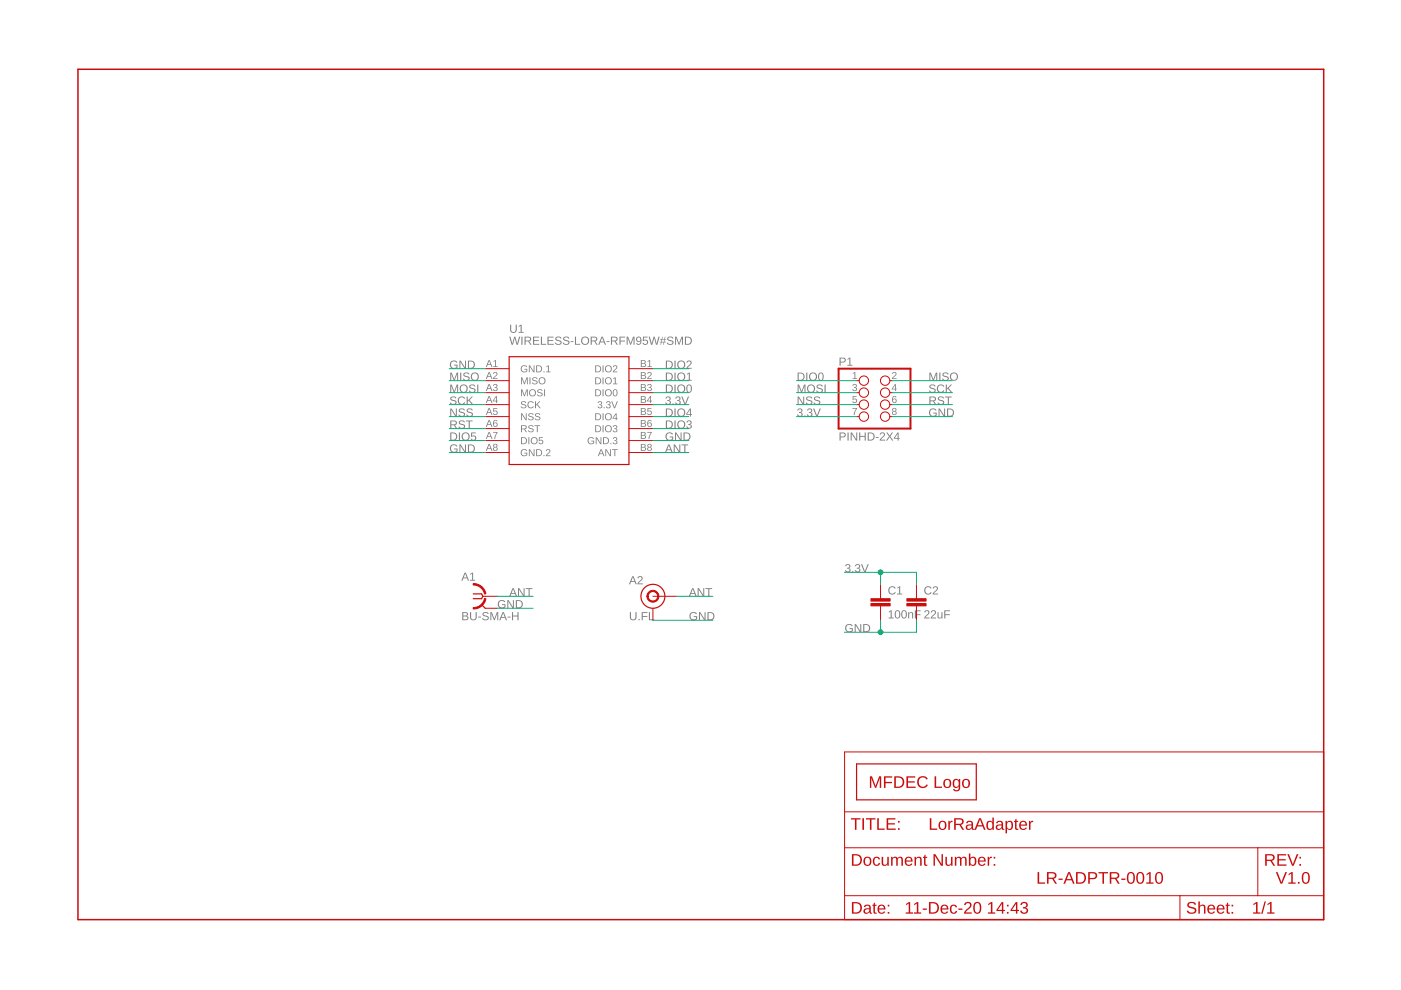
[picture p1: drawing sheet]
<svg xmlns="http://www.w3.org/2000/svg" width="297mm" height="210mm" viewBox="0 0 297 210" stroke-linecap="round" stroke-linejoin="round" font-family="sans-serif">
<g fill="#808080">
<path d="M180.8 79.1l.5-.2v1.3h.4v.2h-.9v-.2h.4v-1.1l-.4 .2z"/>
<path d="M189.3 79a.5 .5 0 0 1 .8 .2 .5 .5 0 0 1-.5 .7l-.3 .3h.8v.2h-1l.6-.8a.3 .3 0 0 0 .1-.5 .3 .3 0 0 0-.5 .2h-.2z"/>
<path d="M180.9 81.5a.43 .43 0 0 1 .7 0 .43 .43 0 0 1-.2 .6 .39 .39 0 0 1 .3 .5 .39 .39 0 0 1-.5 .3l-.4-.2-.1-.2h.2a.3 .3 0 0 0 .4 .3 .3 .3 0 0 0 .1-.5l-.3-.1v-.1a.29 .29 0 0 0 .4-.2 .29 .29 0 0 0-.2-.4 .29 .29 0 0 0-.4 .3h-.2z"/>
<path d="M180.8 84h.8v.1h-.6l-.1 .5a.5 .5 0 0 1 .8 .2 .5 .5 0 0 1-.4 .7 .5 .5 0 0 1-.6-.4l.5 .2a.34 .34 0 0 0 .3-.5 .34 .34 0 0 0-.6 0h-.2z"/>
<path d="M180.7 86.5h1l-.5 1.5h-.2l.1-.4 .4-.9h-.8z"/>
<path d="M108 71.4h.2l.4 1.5 .4-1.5h.2l.5 1.5 .4-1.5h.2l-.5 1.7h-.3l-.4-1.5-.3 1.5h-.3zM110.5 71.4h.3v1.7h-.3zM111.2 71.4h.8a.5 .5 0 0 1 .6 .4 .5 .5 0 0 1-.4 .6l.5 .7h-.3l-.4-.7h-.6v.7h-.2zM111.4 71.6v.6h.6a.32 .32 0 0 0 .4-.3 .32 .32 0 0 0-.4-.3zM113 71.4h1.3v.2h-1.1v.5h1v.2h-1v.6h1.2v.2h-1.4zM114.7 71.4h.2v1.5h.9v.2h-1.1zM116.1 71.4h1.3v.2h-1.1v.5h1v.2h-1v.6h1.1v.2h-1.3zM117.9 71.5a.8 .8 0 0 1 1.1 .2l-.2 .1a.4 .4 0 0 0-.5-.3 .4 .4 0 0 0-.3 .5l.2 .1a.57 .57 0 0 1 .8 .2 .57 .57 0 0 1-.2 .8h-.4a.63 .63 0 0 1-.8-.4l.3-.1a.46 .46 0 0 0 .5 .4 .46 .46 0 0 0 .4-.5l-.5-.2a.49 .49 0 0 1-.5-.2 .49 .49 0 0 1 .1-.6zM119.6 71.5a.8 .8 0 0 1 1.1 .2l-.2 .1a.4 .4 0 0 0-.5-.3 .4 .4 0 0 0-.3 .5l.2 .1a.57 .57 0 0 1 .7 .2 .57 .57 0 0 1-.2 .8h-.4a.63 .63 0 0 1-.7-.4l.2-.1a.46 .46 0 0 0 .6 .4 .46 .46 0 0 0 .3-.5l-.4-.2a.49 .49 0 0 1-.5-.2 .49 .49 0 0 1 .1-.6zM121 72.3h.6v.2h-.6zM121.9 71.4h.2v1.5h.9v.2h-1.1zM123.1 72.2a.9 .9 0 0 1 1.8 0 .9 .9 0 0 1-1.8 0zM123.6 71.7a.7 .7 0 0 0 .2 1.2 .7 .7 0 0 0 1-.6 .7 .7 0 0 0-.9-.7zM125.2 71.4h.8a.5 .5 0 0 1 .6 .4 .5 .5 0 0 1-.4 .6l.5 .7h-.3l-.4-.7h-.5v.7h-.3zM125.5 71.6v.6h.5a.32 .32 0 0 0 .4-.3 .32 .32 0 0 0-.4-.3zM127.5 71.4h.3l.7 1.7h-.2l-.2-.5h-.8l-.2 .5h-.3zM127.7 71.6l-.4 .8h.7zM128.6 72.3h.6v.2h-.6zM129.5 71.4h.8a.5 .5 0 0 1 .6 .4 .5 .5 0 0 1-.4 .6l.5 .7h-.3l-.4-.7h-.5v.7h-.3zM129.8 71.6v.6h.5a.32 .32 0 0 0 .4-.3 .32 .32 0 0 0-.4-.3zM131.3 71.4h1.3v.2h-1v.6h.9v.2h-.9v.7h-.3zM132.9 71.4h.3l.5 1.4 .5-1.4h.3v1.7h-.2v-1.5l-.5 1.5h-.2l-.5-1.5v1.5h-.2zM135 71.5a.63 .63 0 0 1 .8 0 .63 .63 0 0 1 .2 .7 .63 .63 0 0 1-.3 .8 .63 .63 0 0 1-.8-.2l.2-.1 .1 .2a.48 .48 0 0 0 .5-.1 .48 .48 0 0 0 .1-.5 .55 .55 0 0 1-.8 0 .55 .55 0 0 1 0-.8zM135 72a.4 .4 0 0 0 .8 0 .4 .4 0 0 0-.8 0zM136.3 71.4h1v.2h-.8v.5a.59 .59 0 0 1 .8 .3 .59 .59 0 0 1-.3 .8 .59 .59 0 0 1-.8-.5h.2a.38 .38 0 0 0 .6 .2 .38 .38 0 0 0 .1-.6 .38 .38 0 0 0-.6 0h-.2zM137.5 71.4h.3l.4 1.5 .4-1.5h.2l.4 1.5 .4-1.5h.3l-.5 1.7h-.3l-.4-1.5-.4 1.5h-.3zM140.4 71.4h.1l-.1 .5h.5l.1-.5h.1l-.1 .5h.2v.1h-.2l-.1 .5h.3v.1h-.4l-.1 .5h-.1l.1-.5h-.4l-.1 .5h-.2l.1-.5h-.2v-.1h.3l.1-.5h-.4v-.1h.4zM140.4 72l-.1 .5h.4l.1-.5zM141.6 71.5a.8 .8 0 0 1 1.2 .2l-.3 .1a.4 .4 0 0 0-.4-.3 .4 .4 0 0 0-.3 .5l.2 .1a.57 .57 0 0 1 .7 .2 .57 .57 0 0 1-.2 .8h-.4a.63 .63 0 0 1-.7-.4l.2-.1a.46 .46 0 0 0 .5 .4 .46 .46 0 0 0 .4-.5l-.4-.2a.49 .49 0 0 1-.6-.2 .49 .49 0 0 1 .1-.6zM143.1 71.4h.3l.6 1.4 .5-1.4h.3v1.7h-.2v-1.5l-.5 1.5h-.2l-.6-1.5v1.5h-.2zM145.2 71.4h.6a.86 .86 0 0 1 .9 .8 .86 .86 0 0 1-.8 .9h-.7zM145.4 71.6v1.3a.73 .73 0 0 0 1.1-.7 .73 .73 0 0 0-1.1-.6z"/>
<path d="M133.5 129.8h.3v1.1a.48 .48 0 0 0 .5 .4 .48 .48 0 0 0 .4-.5v-1h.3v1.1a.71 .71 0 0 1-.7 .6 .71 .71 0 0 1-.8-.6zM135.4 131.2h.2v.3h-.2zM136.1 129.8h1.2v.2h-1v.6h.9v.2h-.9v.7h-.2zM137.6 129.8h.2v1.5h.9v.2h-1.1z"/>
<path d="M98 129.8l1.2 .2v.3l-.3 .3a.47 .47 0 0 1 .4 .6 .47 .47 0 0 1-.6 .3h-.7zM98.2 130v.5l.8-.1-.1-.4zM98.2 130.7v.6h.7l.2-.2-.2-.4zM99.7 129.8h.2v1.1a.48 .48 0 0 0 .5 .4 .48 .48 0 0 0 .4-.5v-1h.3v1.1a.71 .71 0 0 1-.7 .6 .71 .71 0 0 1-.7-.6zM101.4 130.7h.6v.2h-.6zM102.5 129.9a.8 .8 0 0 1 1.1 .3h-.2a.4 .4 0 0 0-.5-.3 .4 .4 0 0 0-.3 .5l.2 .1a.57 .57 0 0 1 .7 .2 .57 .57 0 0 1-.2 .8h-.4a.63 .63 0 0 1-.7-.4l.2-.1a.46 .46 0 0 0 .6 .4 .46 .46 0 0 0 .3-.5l-.4-.2a.49 .49 0 0 1-.5-.2 .49 .49 0 0 1 .1-.6zM104 129.8h.3l.5 1.4 .5-1.4h.3v1.7h-.2v-1.5l-.5 1.5h-.2l-.5-1.5v1.5h-.2zM106.6 129.8h.2l.7 1.7h-.2l-.2-.5h-.8l-.2 .5h-.3zM106.7 130l-.3 .8h.6zM107.6 130.7h.6v.2h-.6zM108.5 129.8h.3v.7h.9v-.7h.2v1.7h-.2v-.8h-.9v.8h-.3z"/>
<path d="M178 91.7h.7a.53 .53 0 0 1 .6 .5 .53 .53 0 0 1-.6 .5h-.5v.7h-.2zM178.2 91.9v.7l.7-.1a.35 .35 0 0 0 0-.6zM179.7 91.7h.2v1.7h-.2zM180.4 91.7h.2l1 1.5-.1-1.5h.3v1.7h-.3l-.9-1.5v1.5h-.2zM182.2 91.7h.2v.7h.9v-.7h.3v1.7h-.3v-.8h-.9v.8h-.2zM184 91.7h.5a.86 .86 0 0 1 .9 .8 .86 .86 0 0 1-.8 .9h-.6zM184.2 91.9v1.3a.73 .73 0 0 0 1-.6 .73 .73 0 0 0-1-.7zM185.7 92.7h.6v.1h-.6zM186.7 91.8a.55 .55 0 0 1 .9 .1 .55 .55 0 0 1-.3 .8l-.5 .5h.9v.2h-1.2l.1-.3 .5-.5a.37 .37 0 0 0 .3-.5 .37 .37 0 0 0-.6-.1l-.3 .1zM187.9 91.7h.2l.5 .7 .5-.7h.2l-.5 .8 .6 .9h-.3l-.5-.7-.5 .7h-.3l.7-.9zM190.3 91.7h.2v1.2h.3v.1h-.3v.4h-.2v-.4h-.8zM190.3 91.9l-.6 1h.6z"/>
<path d="M188.4 129.7l.7-.3v1.5h.4v.2h-1.1v-.2h.4v-1.3l-.4 .3zM190 129.5a.64 .64 0 0 1 .7 0 .64 .64 0 0 1 .2 .8 .64 .64 0 0 1-.6 .8 .64 .64 0 0 1-.6-.8zM190.1 129.6a.97 .97 0 0 0 .2 1.4 .86 .86 0 0 0 0-1.4zM191.3 129.5a.64 .64 0 0 1 .8 0 .64 .64 0 0 1 .2 .8 .64 .64 0 0 1-.6 .8 .64 .64 0 0 1-.6-.8zM191.5 129.6a.97 .97 0 0 0 .2 1.4 .86 .86 0 0 0 0-1.4zM192.5 129.8h.2l.1 .2a.44 .44 0 0 1 .5-.2 .44 .44 0 0 1 .3 .4v.9h-.2v-.8a.32 .32 0 0 0-.4-.4 .32 .32 0 0 0-.2 .5v.7h-.3zM194 129.4h1.2v.2h-1v.6h1v.2h-1v.7h-.2z"/>
<path d="M196.1 129.5a.55 .55 0 0 1 .9 .1 .55 .55 0 0 1-.3 .8l-.5 .5h.9v.2h-1.2l.1-.3 .5-.4a.37 .37 0 0 0 .3-.6 .37 .37 0 0 0-.6-.1l-.2 .1zM197.5 129.5a.55 .55 0 0 1 .9 .1 .55 .55 0 0 1-.3 .8l-.5 .5h.9v.2h-1.2l.1-.3 .5-.4a.37 .37 0 0 0 .3-.6 .37 .37 0 0 0-.6-.1l-.3 .1zM198.8 129.8h.2v.8a.32 .32 0 0 0 .3 .4 .32 .32 0 0 0 .3-.4v-.8h.2v1.3h-.2v-.2a.44 .44 0 0 1-.5 .2 .44 .44 0 0 1-.3-.4zM200.2 129.4h1.2v.2h-1v.6h1v.2h-1v.7h-.2z"/>
<path d="M110.6 77.6l.8-.1 .4 .3h-.2a.58 .58 0 0 0-.8 .1 .58 .58 0 0 0 0 .8 .58 .58 0 0 0 .8-.1v-.2h-.4v-.2h.6v.5a.8 .8 0 0 1-1.2 .1 .8 .8 0 0 1 0-1.2zM112.1 77.5h.3l.8 1.2-.1-1.2h.2v1.4h-.2l-.8-1.2v1.2h-.2zM113.7 77.5h.5a.74 .74 0 0 1 .7 .7 .74 .74 0 0 1-.7 .7h-.5zM113.9 77.6v1.2a.62 .62 0 0 0 .8-.6 .62 .62 0 0 0-.8-.6zM115.2 78.7h.2v.2h-.2zM115.8 77.7l.6-.2v1.3h.3v.1h-.9v-.1h.4v-1.2l-.4 .3z"/>
<path d="M103.6 76.4h.2l.6 1.4h-.2l-.2-.4h-.6l-.2 .4h-.2zM103.7 76.5l-.3 .7h.6zM104.6 76.6l.5-.2v1.3h.4v.1h-.9v-.1h.4v-1.2l-.4 .3z"/>
<path d="M110.5 80h.2l.5 1.3 .4-1.3h.3v1.5h-.2v-1.3l-.4 1.3h-.2l-.5-1.3v1.3h-.1zM112.3 80h.2v1.5h-.2zM113 80.1l.6-.1 .4 .3-.2 .1a.34 .34 0 0 0-.5-.3 .34 .34 0 0 0-.2 .4 .71 .71 0 0 1 .9 .8l-.4 .2a.64 .64 0 0 1-.8-.4h.2a.39 .39 0 0 0 .4 .3 .39 .39 0 0 0 .3-.5l-.5-.1a.38 .38 0 0 1-.3-.3 .38 .38 0 0 1 .1-.4zM114.1 80.7a.8 .8 0 0 1 1.6 0 .8 .8 0 0 1-1.6 0zM114.3 80.7a.57 .57 0 0 0 1.1 0 .57 .57 0 0 0-1.1 0z"/>
<path d="M103.6 78.9h.2l.6 1.5h-.2l-.2-.5h-.6l-.2 .5h-.2zM103.7 79l-.3 .8h.6zM104.7 79a.5 .5 0 0 1 .8 .2 .5 .5 0 0 1-.5 .7l-.3 .3h.8v.2h-1l.6-.8a.3 .3 0 0 0 .1-.5 .3 .3 0 0 0-.5 .2h-.2z"/>
<path d="M110.5 82.5h.2l.5 1.3 .4-1.3h.3v1.5h-.2v-1.3l-.4 1.3h-.2l-.5-1.3v1.3h-.1zM112.1 83.3a.76 .76 0 0 1 1.5 0 .76 .76 0 0 1-1.5 0zM112.3 83.3a.57 .57 0 0 0 1.1 0 .57 .57 0 0 0-1.1 0zM114 82.6l.7-.1 .3 .4h-.2a.34 .34 0 0 0-.4-.3 .34 .34 0 0 0-.2 .5 .71 .71 0 0 1 .8 .7l-.4 .2a.64 .64 0 0 1-.8-.3l.2-.1a.39 .39 0 0 0 .5 .3 .39 .39 0 0 0 .3-.4l-.5-.2a.38 .38 0 0 1-.4-.3 .38 .38 0 0 1 .1-.4zM115.4 82.5h.2v1.5h-.2z"/>
<path d="M103.6 81.4h.2l.6 1.5h-.2l-.2-.4h-.6l-.2 .4h-.2zM103.7 81.6l-.3 .7h.6zM104.7 81.5a.43 .43 0 0 1 .7 0 .43 .43 0 0 1-.2 .6 .39 .39 0 0 1 .3 .5 .39 .39 0 0 1-.5 .3l-.4-.2-.1-.2h.2a.3 .3 0 0 0 .4 .3 .3 .3 0 0 0 .1-.5l-.3-.1v-.1a.29 .29 0 0 0 .4-.2 .29 .29 0 0 0-.2-.4 .29 .29 0 0 0-.4 .3h-.2z"/>
<path d="M110.6 85.2l.6-.1 .4 .3h-.2a.34 .34 0 0 0-.4-.2 .34 .34 0 0 0-.3 .4 .71 .71 0 0 1 .9 .7l-.4 .3a.64 .64 0 0 1-.8-.4h.2a.39 .39 0 0 0 .4 .3 .39 .39 0 0 0 .3-.5l-.5-.2a.38 .38 0 0 1-.3-.2 .38 .38 0 0 1 .1-.4zM112 85.3l.8-.2 .4 .3-.2 .1a.54 .54 0 0 0-.8-.1 .54 .54 0 0 0 0 .9 .54 .54 0 0 0 .8-.2l.2 .1a.75 .75 0 0 1-1.1 .2 .75 .75 0 0 1-.1-1.1zM113.4 85.1h.2v.7l.7-.7h.3l-.6 .6 .7 .9h-.3l-.6-.8-.2 .2v.6h-.2z"/>
<path d="M103.6 84h.2l.6 1.4h-.2l-.2-.4h-.6l-.2 .4h-.2zM103.7 84.1l-.3 .8h.6zM105.1 84h.2v1h.2v.1h-.2v.3h-.1v-.3h-.7zM105.2 84.2l-.6 .8h.6z"/>
<path d="M110.5 87.6h.2l.8 1.3v-1.3h.2v1.5h-.3l-.8-1.3v1.3h-.1zM112.1 87.7l.7-.1 .3 .3-.2 .1a.34 .34 0 0 0-.4-.3 .34 .34 0 0 0-.2 .4 .71 .71 0 0 1 .8 .8l-.4 .2a.64 .64 0 0 1-.8-.4h.2a.39 .39 0 0 0 .5 .3 .39 .39 0 0 0 .3-.5l-.5-.1a.38 .38 0 0 1-.4-.3 .38 .38 0 0 1 .1-.4zM113.6 87.7l.6-.1 .4 .3-.2 .1a.34 .34 0 0 0-.5-.3 .34 .34 0 0 0-.2 .4 .71 .71 0 0 1 .8 .8l-.3 .2a.64 .64 0 0 1-.8-.4h.2a.39 .39 0 0 0 .4 .3 .39 .39 0 0 0 .3-.5l-.5-.1a.38 .38 0 0 1-.4-.3 .38 .38 0 0 1 .2-.4z"/>
<path d="M103.6 86.5h.2l.6 1.5h-.2l-.2-.5h-.6l-.2 .5h-.2zM103.7 86.7l-.3 .7h.6zM104.6 86.5h.8v.2h-.6l-.1 .4a.5 .5 0 0 1 .8 .3 .5 .5 0 0 1-.4 .6 .5 .5 0 0 1-.6-.3l.5 .1a.34 .34 0 0 0 .3-.4 .34 .34 0 0 0-.6-.1h-.2z"/>
<path d="M110.5 90.2h.7a.43 .43 0 0 1 .5 .3 .43 .43 0 0 1-.4 .5l.4 .6h-.2l-.4-.6h-.4v.6h-.2zM110.7 90.3v.6h.4a.28 .28 0 0 0 .4-.3 .28 .28 0 0 0-.4-.3zM112.1 90.2h.7l.3 .3h-.2a.34 .34 0 0 0-.4-.2 .34 .34 0 0 0-.2 .4 .71 .71 0 0 1 .8 .7l-.4 .2a.64 .64 0 0 1-.8-.3l.2-.1a.39 .39 0 0 0 .5 .3 .39 .39 0 0 0 .3-.4l-.5-.2a.38 .38 0 0 1-.4-.2 .38 .38 0 0 1 .1-.5zM113.3 90.2h1.2v.1h-.5v1.3h-.2v-1.3h-.5z"/>
<path d="M103.6 89h.2l.6 1.5h-.2l-.2-.4h-.6l-.2 .4h-.2zM103.7 89.2l-.3 .7h.6zM104.8 89.1h.4l.3 .2-.6-.1-.2 .6a.47 .47 0 0 1 .7 0 .47 .47 0 0 1-.2 .7 .47 .47 0 0 1-.6-.3l-.1-.6zM104.7 90a.31 .31 0 0 0 .6 0 .31 .31 0 0 0-.6 0z"/>
<path d="M110.5 92.7h.5a.74 .74 0 0 1 .7 .7 .74 .74 0 0 1-.7 .8h-.5zM110.7 92.9v1.1a.62 .62 0 0 0 .8-.6 .62 .62 0 0 0-.8-.5zM112 92.7h.2v1.5h-.2zM112.5 93.4a.76 .76 0 0 1 1.5 0 .76 .76 0 0 1-1.5 0zM112.6 93.4a.6 .6 0 0 0 1.2 0 .6 .6 0 0 0-1.2 0zM114.3 92.7h.8v.2h-.7v.4a.5 .5 0 0 1 .7 .3 .5 .5 0 0 1-.3 .6 .5 .5 0 0 1-.6-.4l.5 .2a.34 .34 0 0 0 .3-.4 .34 .34 0 0 0-.6-.1h-.2z"/>
<path d="M103.6 91.6h.2l.6 1.5h-.2l-.2-.5h-.6l-.2 .5h-.2zM103.7 91.7l-.3 .8h.6zM104.5 91.6h1l-.5 1.5h-.2l.1-.4 .4-1h-.8z"/>
<path d="M110.6 95.4l.8-.2 .4 .4h-.2a.58 .58 0 0 0-.8 0 .58 .58 0 0 0 0 .9 .58 .58 0 0 0 .8-.1v-.3h-.4v-.1h.6v.5a.8 .8 0 0 1-1.2 .1 .8 .8 0 0 1 0-1.2zM112.1 95.2h.3l.8 1.3-.1-1.3h.2v1.5h-.2l-.8-1.2v1.2h-.2zM113.7 95.2h.5a.74 .74 0 0 1 .7 .7 .74 .74 0 0 1-.7 .8h-.5zM113.9 95.4v1.2a.62 .62 0 0 0 .8-.6 .62 .62 0 0 0-.8-.6zM115.2 96.5h.2v.2h-.2zM115.9 95.3a.5 .5 0 0 1 .8 .2 .5 .5 0 0 1-.5 .7l-.3 .4h.8v.1h-1l.6-.7a.3 .3 0 0 0 .2-.5 .3 .3 0 0 0-.6 .1h-.1z"/>
<path d="M103.6 94.1h.2l.6 1.5h-.2l-.2-.4h-.6l-.2 .4h-.2zM103.7 94.3l-.3 .7h.6zM104.7 94.2a.43 .43 0 0 1 .7 0 .43 .43 0 0 1-.2 .6 .42 .42 0 0 1 .1 .7 .42 .42 0 0 1-.6 0 .42 .42 0 0 1 .1-.7l-.2-.2zM104.7 94.5a.3 .3 0 0 0 .6 0 .3 .3 0 0 0-.6 0zM104.7 95.2a.31 .31 0 0 0 .6 0 .31 .31 0 0 0-.6 0z"/>
<path d="M127.3 95.2h.3l.6 1.5h-.2l-.2-.4h-.7l-.2 .4h-.2zM127.5 95.4l-.3 .7h.5zM128.3 95.2h.3l.8 1.3v-1.3h.1v1.5h-.2l-.8-1.2v1.2h-.2zM129.8 95.2h1.2v.2h-.5v1.3h-.2v-1.3h-.5z"/>
<path d="M135.9 94.1l1 .2v.3l-.3 .2 .4 .2-.1 .5-1 .1zM136.1 94.3v.5l.6-.2-.1-.3zM136.1 94.9v.5l.7-.1-.2-.4zM137.4 94.2a.43 .43 0 0 1 .6 0 .43 .43 0 0 1-.1 .6 .42 .42 0 0 1 .1 .7 .42 .42 0 0 1-.6 0 .42 .42 0 0 1 .1-.7l-.2-.2zM137.4 94.5a.3 .3 0 0 0 .6 0 .3 .3 0 0 0-.6 0zM137.4 95.2a.31 .31 0 0 0 .6 0 .31 .31 0 0 0-.6 0z"/>
<path d="M124.8 92.9l.7-.2 .4 .3-.1 .1a.58 .58 0 0 0-.9 0 .58 .58 0 0 0 .1 .8 .58 .58 0 0 0 .8 0v-.3h-.4v-.2h.6v.5a.8 .8 0 0 1-1.2 .1 .8 .8 0 0 1 0-1.1zM126.3 92.7h.2l.8 1.3v-1.3h.2v1.5h-.2l-.8-1.3v1.3h-.2zM127.9 92.7h.4a.74 .74 0 0 1 .8 .7 .74 .74 0 0 1-.7 .8h-.5zM128.1 92.9v1.1a.62 .62 0 0 0 .8-.6 .62 .62 0 0 0-.8-.5zM129.4 93.9h.2v.3h-.2zM130.1 92.8a.43 .43 0 0 1 .7 0 .43 .43 0 0 1-.2 .6 .39 .39 0 0 1 .3 .5 .39 .39 0 0 1-.5 .3l-.4-.2-.1-.2h.2a.3 .3 0 0 0 .4 .2 .3 .3 0 0 0 .1-.4l-.3-.1v-.2a.29 .29 0 0 0 .4-.1 .29 .29 0 0 0-.2-.4 .29 .29 0 0 0-.4 .3h-.2z"/>
<path d="M135.9 91.6l1 .1v.4l-.3 .2 .4 .2-.1 .4-1 .2zM136.1 91.7v.5l.6-.1-.1-.3zM136.1 92.4v.5l.7-.2-.2-.3zM137.2 91.6h1l-.5 1.5h-.2v-.4l.5-1h-.8z"/>
<path d="M126.2 90.2h.5a.74 .74 0 0 1 .8 .7 .74 .74 0 0 1-.8 .7h-.5zM126.4 90.3v1.2a.62 .62 0 0 0 .9-.6 .62 .62 0 0 0-.9-.6zM127.8 90.2h.2v1.4h-.2zM128.2 90.9a.76 .76 0 0 1 1.5 0 .76 .76 0 0 1-1.5 0zM128.4 90.9a.57 .57 0 0 0 1.1 0 .57 .57 0 0 0-1.1 0zM130.1 90.2a.43 .43 0 0 1 .7 0 .43 .43 0 0 1-.2 .7 .39 .39 0 0 1 .3 .5 .39 .39 0 0 1-.5 .3l-.4-.3-.1-.1 .2-.1a.3 .3 0 0 0 .4 .3 .3 .3 0 0 0 .1-.5h-.3v-.2a.29 .29 0 0 0 .4-.1 .29 .29 0 0 0-.2-.4 .29 .29 0 0 0-.4 .2h-.2z"/>
<path d="M135.9 89l1 .2v.3l-.3 .2 .4 .3-.1 .4-1 .1zM136.1 89.2v.5l.6-.2-.1-.2zM136.1 89.8v.6l.7-.2-.2-.3zM137.5 89.1h.4l.3 .2-.6-.1-.2 .6a.47 .47 0 0 1 .7 0 .47 .47 0 0 1-.2 .7 .47 .47 0 0 1-.6-.3l-.1-.6zM137.4 90a.31 .31 0 0 0 .6 0 .31 .31 0 0 0-.6 0z"/>
<path d="M126.2 87.6h.5a.74 .74 0 0 1 .8 .7 .74 .74 0 0 1-.8 .8h-.5zM126.4 87.8v1.1a.62 .62 0 0 0 .9-.5 .62 .62 0 0 0-.9-.6zM127.8 87.6h.2v1.5h-.2zM128.2 88.4a.76 .76 0 0 1 1.5 0 .76 .76 0 0 1-1.5 0zM128.4 88.4a.57 .57 0 0 0 1.1 0 .57 .57 0 0 0-1.1 0zM130.5 87.6h.2v1h.2v.2h-.2v.3h-.1v-.3h-.7zM130.6 87.8l-.6 .8h.6z"/>
<path d="M135.9 86.5l1 .2v.3l-.3 .2 .4 .2-.1 .5-1 .1zM136.1 86.7v.4l.6-.1-.1-.3zM136.1 87.3v.5l.7-.1-.2-.4zM137.3 86.5h.8v.2h-.6l-.1 .4a.5 .5 0 0 1 .8 .3 .5 .5 0 0 1-.4 .6 .5 .5 0 0 1-.6-.3l.5 .1a.34 .34 0 0 0 .3-.4 .34 .34 0 0 0-.6-.1h-.2z"/>
<path d="M126.9 85.2a.43 .43 0 0 1 .7-.1 .43 .43 0 0 1-.2 .7 .39 .39 0 0 1 .3 .5 .39 .39 0 0 1-.5 .3l-.5-.2v-.2h.2a.3 .3 0 0 0 .4 .2 .3 .3 0 0 0 .1-.4l-.4-.1v-.2a.29 .29 0 0 0 .5-.1 .29 .29 0 0 0-.2-.4 .29 .29 0 0 0-.4 .3l-.2-.1zM128 86.3h.2v.3h-.2zM128.7 85.2a.43 .43 0 0 1 .6-.1 .43 .43 0 0 1-.2 .7 .39 .39 0 0 1 .4 .5 .39 .39 0 0 1-.5 .3l-.5-.2v-.2h.2a.3 .3 0 0 0 .4 .2 .3 .3 0 0 0 .1-.4l-.4-.1v-.2a.29 .29 0 0 0 .4-.1 .29 .29 0 0 0-.2-.4 .29 .29 0 0 0-.3 .3l-.2-.1zM129.6 85.1h.2l.5 1.3 .5-1.3h.2l-.6 1.5h-.2z"/>
<path d="M135.9 84l1 .1v.3l-.3 .3 .4 .2-.1 .4-1 .1zM136.1 84.1v.5l.6-.1-.1-.3zM136.1 84.7v.6l.7-.2-.2-.3zM137.8 84h.2v1h.2v.1h-.2v.3h-.1v-.3h-.7zM137.9 84.2l-.6 .8h.6z"/>
<path d="M126.2 82.5h.5a.74 .74 0 0 1 .8 .8 .74 .74 0 0 1-.8 .7h-.5zM126.4 82.7v1.2a.62 .62 0 0 0 .9-.6 .62 .62 0 0 0-.9-.6zM127.8 82.5h.2v1.5h-.2zM128.2 83.3a.76 .76 0 0 1 1.5 0 .76 .76 0 0 1-1.5 0zM128.4 83.3a.57 .57 0 0 0 1.1 0 .57 .57 0 0 0-1.1 0zM130.1 82.6a.61 .61 0 0 1 .8 .1 .61 .61 0 0 1 0 .8 .53 .53 0 0 1-.6 .5 .53 .53 0 0 1-.4-.7zM130.3 82.7a.83 .83 0 0 0 .1 1.2 .73 .73 0 0 0 0-1.2z"/>
<path d="M135.9 81.4l1 .2v.3l-.3 .2 .4 .3-.1 .4-1 .1zM136.1 81.6v.5l.6-.2-.1-.3zM136.1 82.2v.5l.7-.1-.2-.4zM137.4 81.5a.43 .43 0 0 1 .7 0 .43 .43 0 0 1-.2 .6 .39 .39 0 0 1 .3 .5 .39 .39 0 0 1-.5 .3l-.5-.2v-.2h.2a.3 .3 0 0 0 .4 .3 .3 .3 0 0 0 .1-.5l-.4-.1v-.1a.29 .29 0 0 0 .5-.2 .29 .29 0 0 0-.2-.4 .29 .29 0 0 0-.4 .3h-.2z"/>
<path d="M126.2 80h.5a.74 .74 0 0 1 .8 .7 .74 .74 0 0 1-.8 .8h-.5zM126.4 80.2v1.1a.62 .62 0 0 0 .9-.6 .62 .62 0 0 0-.9-.5zM127.8 80h.2v1.5h-.2zM128.2 80.7a.76 .76 0 0 1 1.5 0 .76 .76 0 0 1-1.5 0zM128.4 80.7a.57 .57 0 0 0 1.1 0 .57 .57 0 0 0-1.1 0zM130 80.2l.5-.2v1.3h.4v.2h-.9v-.2h.4v-1.1l-.4 .2z"/>
<path d="M135.9 78.9l1 .1v.4l-.3 .2 .4 .2-.1 .5-1 .1zM136.1 79v.5l.6-.1-.1-.3zM136.1 79.7v.5l.7-.2-.2-.3zM137.4 79a.5 .5 0 0 1 .7 .2 .5 .5 0 0 1-.4 .7l-.3 .3h.8v.2h-1l.6-.8a.3 .3 0 0 0 .1-.5 .3 .3 0 0 0-.5 .2h-.2z"/>
<path d="M126.2 77.5h.5a.74 .74 0 0 1 .8 .7 .74 .74 0 0 1-.8 .7h-.5zM126.4 77.6v1.2a.62 .62 0 0 0 .9-.6 .62 .62 0 0 0-.9-.6zM127.8 77.5h.2v1.4h-.2zM128.2 78.2a.76 .76 0 0 1 1.5 0 .76 .76 0 0 1-1.5 0zM128.4 78.2a.57 .57 0 0 0 1.1 0 .57 .57 0 0 0-1.1 0zM130.1 77.6a.5 .5 0 0 1 .8 .2 .5 .5 0 0 1-.5 .7l-.3 .3h.8v.1h-1l.6-.7a.3 .3 0 0 0 .1-.5 .3 .3 0 0 0-.5 .1h-.2z"/>
<path d="M135.9 76.4l1 .1v.3l-.3 .2 .4 .3-.1 .4-1 .1zM136.1 76.5v.5l.6-.2-.1-.2zM136.1 77.1v.6l.7-.2-.2-.3zM137.3 76.6l.5-.2v1.3h.4v.1h-.9v-.1h.4v-1.2l-.4 .3z"/>
<path d="M108.1 68.8h.3v1.1a.48 .48 0 0 0 .5 .5 .48 .48 0 0 0 .4-.5v-1.1h.3v1.1a.71 .71 0 0 1-.7 .7 .71 .71 0 0 1-.8-.7zM110 69.1l.6-.3v1.6h.4v.2h-1.1v-.2h.5v-1.3l-.4 .2z"/>
<path d="M134.1 122.2h.2l.7 1.7h-.2l-.2-.5h-.8l-.2 .5h-.2zM134.2 122.3l-.3 .9h.6zM135.3 122.3a.55 .55 0 0 1 .9 .1 .55 .55 0 0 1-.3 .8l-.5 .5h.9v.2h-1.2l.1-.3 .5-.5a.37 .37 0 0 0 .3-.5 .37 .37 0 0 0-.6-.1l-.2 .1z"/>
<path d="M98.5 121.4h.3l.7 1.7h-.3l-.2-.5h-.8l-.2 .5h-.2zM98.6 121.6l-.3 .8h.7zM99.7 121.7l.6-.3v1.5h.4v.2h-1v-.2h.4v-1.3l-.4 .3z"/>
<path d="M189.7 81.4h.2v1h.2v.2h-.2v.3h-.1v-.3h-.7zM189.8 81.6l-.6 .8h.6z"/>
<path d="M189.4 84h.4l.3 .2-.6-.1-.2 .6a.47 .47 0 0 1 .7 .1 .47 .47 0 0 1-.2 .7 .47 .47 0 0 1-.6-.4l-.1-.6zM189.3 85a.31 .31 0 0 0 .6 0 .31 .31 0 0 0-.6 0z"/>
<path d="M189.3 86.6a.43 .43 0 0 1 .7-.1 .43 .43 0 0 1-.2 .7 .42 .42 0 0 1 .1 .6 .42 .42 0 0 1-.6 0 .42 .42 0 0 1 .1-.6l-.2-.2zM189.3 86.9a.3 .3 0 0 0 .6 0 .3 .3 0 0 0-.6 0zM189.3 87.6a.31 .31 0 0 0 .6 0 .31 .31 0 0 0-.6 0z"/>
<path d="M178 75.8h.7a.53 .53 0 0 1 .6 .5 .53 .53 0 0 1-.6 .6h-.5v.6h-.2zM178.2 76v.7h.7a.35 .35 0 0 0 0-.7zM179.7 76.1l.6-.3v1.6h.4v.1h-1.1v-.1h.5v-1.4l-.4 .3z"/>
<path d="M188.6 124.5a.86 .86 0 0 1 1.3 .2l-.2 .1a.63 .63 0 0 0-1-.1 .63 .63 0 0 0 .1 1 .63 .63 0 0 0 .9-.2l.2 .1a.88 .88 0 0 1-1.3 .3 .88 .88 0 0 1 0-1.4zM190.2 124.6l.7-.3v1.6h.4v.1h-1.1v-.1h.4v-1.4l-.4 .3z"/>
<path d="M196.2 124.5a.86 .86 0 0 1 1.3 .2l-.2 .1a.63 .63 0 0 0-.9-.1 .63 .63 0 0 0 0 1 .63 .63 0 0 0 .9-.2l.2 .1a.88 .88 0 0 1-1.3 .3 .88 .88 0 0 1 0-1.4zM197.9 124.4a.55 .55 0 0 1 .9 .1 .55 .55 0 0 1-.3 .8l-.5 .6h.9v.1h-1.1v-.2l.5-.5a.37 .37 0 0 0 .3-.5 .37 .37 0 0 0-.6-.2l-.2 .1z"/>
<path d="M141.2 76.5h.5a.86 .86 0 0 1 1 .8 .86 .86 0 0 1-.9 .9h-.6zM141.4 76.6v1.4a.73 .73 0 0 0 1-.7 .73 .73 0 0 0-1-.7zM143 76.5h.2v1.7h-.2zM143.5 77.3a.9 .9 0 0 1 1.8 0 .9 .9 0 0 1-1.8 0zM144 76.8a.7 .7 0 0 0 .2 1.1 .7 .7 0 0 0 1-.5 .7 .7 0 0 0-.9-.8zM145.7 76.6a.55 .55 0 0 1 .9 .1 .55 .55 0 0 1-.3 .8l-.5 .5h.9v.2h-1.2l.1-.3 .5-.5a.37 .37 0 0 0 .3-.5 .37 .37 0 0 0-.6-.1l-.3 .1z"/>
<path d="M141.2 79h.5a.86 .86 0 0 1 1 .8 .86 .86 0 0 1-.9 .9h-.6zM141.4 79.2v1.3a.73 .73 0 0 0 1-.6 .73 .73 0 0 0-1-.7zM143 79h.2v1.7h-.2zM143.5 79.9a.9 .9 0 0 1 1.8 0 .9 .9 0 0 1-1.8 0zM144 79.3a.7 .7 0 0 0 .2 1.2 .7 .7 0 0 0 1-.6 .7 .7 0 0 0-.9-.7zM145.6 79.3l.7-.3v1.5h.4v.2h-1.1v-.2h.4v-1.3l-.4 .3z"/>
<path d="M141.2 81.5h.5a.86 .86 0 0 1 1 .9 .86 .86 0 0 1-.9 .9h-.6zM141.4 81.7v1.4a.73 .73 0 0 0 1-.7 .73 .73 0 0 0-1-.7zM143 81.5h.2v1.8h-.2zM143.5 82.4a.9 .9 0 0 1 1.8 0 .9 .9 0 0 1-1.8 0zM144 81.9a.7 .7 0 0 0 .2 1.1 .7 .7 0 0 0 1-.6 .7 .7 0 0 0-.9-.7zM145.8 81.6a.64 .64 0 0 1 .7 .1 .64 .64 0 0 1 .2 .7 .64 .64 0 0 1-.6 .9 .64 .64 0 0 1-.6-.9zM145.9 81.7a.97 .97 0 0 0 .2 1.4 .86 .86 0 0 0 0-1.4z"/>
<path d="M169.1 79h.6a.86 .86 0 0 1 .9 .8 .86 .86 0 0 1-.8 .9h-.7zM169.3 79.2v1.3a.73 .73 0 0 0 1.1-.6 .73 .73 0 0 0-1.1-.7zM170.9 79h.3v1.7h-.3zM171.5 79.9a.89 .89 0 0 1 1.7 0 .89 .89 0 0 1-1.7 0zM171.9 79.3a.7 .7 0 0 0 .2 1.2 .7 .7 0 0 0 1-.6 .7 .7 0 0 0-.9-.7zM173.7 79.1a.64 .64 0 0 1 .8 0 .64 .64 0 0 1 .1 .8 .64 .64 0 0 1-.6 .8 .64 .64 0 0 1-.6-.8zM173.9 79.2a.97 .97 0 0 0 .1 1.4 .86 .86 0 0 0 0-1.4z"/>
<path d="M141.3 84.2a.5 .5 0 0 1 .8-.1 .5 .5 0 0 1-.3 .8 .51 .51 0 0 1 .3 .8 .51 .51 0 0 1-.9 0l-.1-.3 .2-.1a.35 .35 0 0 0 .5 .3 .35 .35 0 0 0 .1-.5l-.4-.1v-.2a.33 .33 0 0 0 .5-.1 .33 .33 0 0 0-.3-.5 .33 .33 0 0 0-.4 .3h-.2zM142.6 85.5h.2v.3h-.2zM143.4 84.2a.5 .5 0 0 1 .8-.1 .5 .5 0 0 1-.3 .8 .51 .51 0 0 1 .3 .8 .51 .51 0 0 1-.9 0l-.2-.3 .3-.1a.35 .35 0 0 0 .4 .3 .35 .35 0 0 0 .2-.5l-.4-.1v-.2a.33 .33 0 0 0 .4-.1 .33 .33 0 0 0-.2-.5 .33 .33 0 0 0-.4 .3h-.2zM144.5 84.1h.2l.6 1.5 .6-1.5h.2l-.7 1.7h-.2z"/>
<path d="M169.2 86.7a.5 .5 0 0 1 .8 0 .5 .5 0 0 1-.2 .8 .51 .51 0 0 1 .2 .8 .51 .51 0 0 1-.8-.1l-.2-.3h.2a.35 .35 0 0 0 .5 .3 .35 .35 0 0 0 .1-.6h-.4v-.2a.33 .33 0 0 0 .5-.2 .33 .33 0 0 0-.2-.4 .33 .33 0 0 0-.5 .3l-.2-.1zM170.5 88.1h.3v.2h-.3zM171.3 86.7a.5 .5 0 0 1 .8 0 .5 .5 0 0 1-.2 .8 .51 .51 0 0 1 .2 .8 .51 .51 0 0 1-.8-.1l-.2-.3h.2a.35 .35 0 0 0 .5 .3 .35 .35 0 0 0 .1-.6h-.4v-.2a.33 .33 0 0 0 .5-.2 .33 .33 0 0 0-.3-.4 .33 .33 0 0 0-.4 .3l-.2-.1zM172.4 86.6h.2l.6 1.5 .6-1.5h.2l-.7 1.7h-.2z"/>
<path d="M179.4 119.7a.5 .5 0 0 1 .8 0 .5 .5 0 0 1-.3 .8 .51 .51 0 0 1 .3 .8 .51 .51 0 0 1-.9 0l-.1-.4h.2a.35 .35 0 0 0 .5 .3 .35 .35 0 0 0 .1-.6h-.4v-.2a.33 .33 0 0 0 .5-.2 .33 .33 0 0 0-.3-.4 .33 .33 0 0 0-.4 .3l-.2-.1zM180.7 121.1h.2v.2h-.2zM181.4 119.7a.5 .5 0 0 1 .9 0 .5 .5 0 0 1-.3 .8 .51 .51 0 0 1 .3 .8 .51 .51 0 0 1-.9 0l-.2-.4h.3a.35 .35 0 0 0 .4 .3 .35 .35 0 0 0 .2-.6h-.4v-.2a.33 .33 0 0 0 .4-.2 .33 .33 0 0 0-.2-.4 .33 .33 0 0 0-.4 .3l-.2-.1zM182.5 119.6h.3l.6 1.5 .5-1.5h.3l-.7 1.7h-.3z"/>
<path d="M141.2 86.6h.5a.86 .86 0 0 1 1 .8 .86 .86 0 0 1-.9 .9h-.6zM141.4 86.8v1.3a.73 .73 0 0 0 1-.6 .73 .73 0 0 0-1-.7zM143 86.6h.2v1.7h-.2zM143.5 87.5a.9 .9 0 0 1 1.8 0 .9 .9 0 0 1-1.8 0zM144 87a.7 .7 0 0 0 .2 1.1 .7 .7 0 0 0 1-.6 .7 .7 0 0 0-.9-.7zM146.3 86.6h.2v1.2h.2v.1h-.2v.4h-.2v-.4h-.8zM146.3 86.9l-.6 .9h.6z"/>
<path d="M141.2 89.2h.5a.86 .86 0 0 1 1 .8 .86 .86 0 0 1-.9 .9h-.6zM141.4 89.3v1.4a.73 .73 0 0 0 1-.7 .73 .73 0 0 0-1-.7zM143 89.2h.2v1.7h-.2zM143.5 90a.9 .9 0 0 1 1.8 0 .9 .9 0 0 1-1.8 0zM144 89.5a.7 .7 0 0 0 .2 1.1 .7 .7 0 0 0 1-.5 .7 .7 0 0 0-.9-.8zM145.7 89.2a.5 .5 0 0 1 .8 0 .5 .5 0 0 1-.2 .8 .51 .51 0 0 1 .2 .8 .51 .51 0 0 1-.8 0l-.2-.4h.2a.35 .35 0 0 0 .5 .3 .35 .35 0 0 0 .2-.5l-.5-.1v-.2a.33 .33 0 0 0 .5-.2 .33 .33 0 0 0-.2-.4 .33 .33 0 0 0-.4 .3h-.3z"/>
<path d="M141.7 94.2h.2l.7 1.8h-.2l-.2-.5h-.8l-.2 .5h-.2zM141.8 94.4l-.3 .9h.6zM142.8 94.2h.3l.9 1.5v-1.5h.2v1.8h-.2l-1-1.5v1.5h-.2zM144.5 94.2h1.4v.2h-.6v1.6h-.2v-1.6h-.6z"/>
<path d="M146.8 124.7h.2l.7 1.7h-.2l-.2-.5h-.8l-.2 .5h-.2zM146.9 124.9l-.3 .8h.6zM147.9 124.7h.3l.9 1.5v-1.5h.2v1.7h-.3l-.9-1.4v1.4h-.2zM149.6 124.7h1.4v.2h-.6v1.5h-.2v-1.5h-.6z"/>
<path d="M108.7 124.7h.2l.7 1.7h-.2l-.2-.5h-.8l-.2 .5h-.2zM108.8 124.9l-.3 .8h.6zM109.8 124.7h.3l.9 1.5v-1.5h.2v1.7h-.3l-.9-1.4v1.4h-.2zM111.5 124.7h1.4v.2h-.6v1.5h-.2v-1.5h-.6z"/>
<path d="M95.6 76.7a.9 .9 0 0 1 1.4 .1l-.2 .1a.68 .68 0 0 0-1 0 .68 .68 0 0 0-.1 .9 .68 .68 0 0 0 1 .1l.1-.4h-.5v-.2h.7v.6a.94 .94 0 0 1-1.3 .1 .94 .94 0 0 1-.1-1.3zM97.4 76.5h.3l.9 1.4v-1.4h.2v1.7h-.3l-.9-1.5v1.5h-.2zM99.2 76.5h.6a.86 .86 0 0 1 .9 .8 .86 .86 0 0 1-.8 .9h-.7zM99.4 76.6v1.4a.73 .73 0 0 0 1.1-.7 .73 .73 0 0 0-1.1-.7z"/>
<path d="M95.6 94.4a.9 .9 0 0 1 1.4 .2l-.2 .1a.68 .68 0 0 0-1-.1 .68 .68 0 0 0-.1 1 .68 .68 0 0 0 1 .1l.1-.4h-.5v-.2h.7v.6a.94 .94 0 0 1-1.3 .1 .94 .94 0 0 1-.1-1.4zM97.4 94.2h.3l.9 1.5v-1.5h.2v1.8h-.3l-.9-1.5v1.5h-.2zM99.2 94.2h.6a.86 .86 0 0 1 .9 .9 .86 .86 0 0 1-.8 .9h-.7zM99.4 94.4v1.4a.73 .73 0 0 0 1.1-.7 .73 .73 0 0 0-1.1-.7z"/>
<path d="M141.3 91.9a.9 .9 0 0 1 1.4 .2h-.2a.68 .68 0 0 0-1 0 .68 .68 0 0 0 0 1 .68 .68 0 0 0 .9 0l.1-.4h-.5v-.1h.7v.5a.94 .94 0 0 1-1.3 .1 .94 .94 0 0 1-.1-1.3zM143.1 91.7h.3l.9 1.5v-1.5h.2v1.7h-.3l-.9-1.5v1.5h-.2zM144.9 91.7h.6a.86 .86 0 0 1 .9 .8 .86 .86 0 0 1-.8 .9h-.7zM145.2 91.9v1.3a.73 .73 0 0 0 1-.6 .73 .73 0 0 0-1-.7z"/>
<path d="M197.2 86.8a.9 .9 0 0 1 1.4 .2l-.3 .1a.68 .68 0 0 0-.9-.1 .68 .68 0 0 0-.1 1 .68 .68 0 0 0 1 .1l.1-.4h-.5v-.2h.7v.6a.94 .94 0 0 1-1.3 .1 .94 .94 0 0 1-.1-1.4zM199 86.6h.3l.9 1.5v-1.5h.2v1.7h-.3l-.9-1.4v1.4h-.2zM200.8 86.6h.6a.86 .86 0 0 1 .9 .8 .86 .86 0 0 1-.9 .9h-.6zM201 86.8v1.3a.73 .73 0 0 0 1-.6 .73 .73 0 0 0-1-.7z"/>
<path d="M105.8 127.4a.9 .9 0 0 1 1.3 .2l-.2 .1a.68 .68 0 0 0-.9 0 .68 .68 0 0 0-.1 .9 .68 .68 0 0 0 1 .1l.1-.4h-.6v-.2h.8v.6a.94 .94 0 0 1-1.4 .1 .94 .94 0 0 1 0-1.4zM107.6 127.2h.2l1 1.5-.1-1.5h.3v1.8h-.3l-.9-1.5v1.5h-.2zM109.4 127.2h.5a.86 .86 0 0 1 .9 .9 .86 .86 0 0 1-.8 .9h-.6zM109.6 127.4v1.4a.73 .73 0 0 0 1-.7 .73 .73 0 0 0-1-.7z"/>
<path d="M146.4 130a.9 .9 0 0 1 1.4 .2h-.3a.68 .68 0 0 0-.9 0 .68 .68 0 0 0-.1 .9 .68 .68 0 0 0 1 .1l.1-.4h-.5v-.2h.7v.6a.94 .94 0 0 1-1.3 .1 .94 .94 0 0 1-.1-1.3zM148.2 129.8h.3l.9 1.5v-1.5h.2v1.7h-.3l-.9-1.5v1.5h-.2zM150 129.8h.6a.86 .86 0 0 1 .9 .8 .86 .86 0 0 1-.9 .9h-.6zM150.2 130v1.3a.73 .73 0 0 0 1-.7 .73 .73 0 0 0-1-.6z"/>
<path d="M179.4 132.5a.9 .9 0 0 1 1.4 .2l-.2 .1a.68 .68 0 0 0-1-.1 .68 .68 0 0 0 0 1 .68 .68 0 0 0 .9 .1l.1-.4h-.5v-.2h.7v.6a.94 .94 0 0 1-1.3 .1 .94 .94 0 0 1-.1-1.4zM181.2 132.3h.3l.9 1.5v-1.5h.2v1.7h-.3l-.9-1.4v1.4h-.2zM183 132.3h.6a.86 .86 0 0 1 .9 .8 .86 .86 0 0 1-.8 .9h-.7zM183.2 132.5v1.4a.73 .73 0 0 0 1.1-.7 .73 .73 0 0 0-1.1-.7z"/>
<path d="M95.5 79h.3l.5 1.5 .5-1.5h.3v1.7h-.2v-1.5l-.5 1.5h-.2l-.5-1.5v1.5h-.2zM97.6 79h.2v1.7h-.2zM98.4 79.1a.8 .8 0 0 1 1.1 .3h-.2a.4 .4 0 0 0-.5-.3 .4 .4 0 0 0-.3 .5l.2 .1a.57 .57 0 0 1 .8 .2 .57 .57 0 0 1-.2 .8h-.4a.63 .63 0 0 1-.8-.4h.3a.46 .46 0 0 0 .5 .3 .46 .46 0 0 0 .4-.5l-.5-.2a.49 .49 0 0 1-.5-.2 .49 .49 0 0 1 .1-.6zM99.7 79.9a.9 .9 0 0 1 1.8 0 .9 .9 0 0 1-1.8 0zM100.2 79.3a.7 .7 0 0 0 .2 1.2 .7 .7 0 0 0 1-.6 .7 .7 0 0 0-.9-.7z"/>
<path d="M197 79h.4l.5 1.5 .5-1.5h.3v1.7h-.2v-1.5l-.5 1.5h-.2l-.6-1.5 .1 1.5h-.3zM199.2 79h.2v1.7h-.2zM200 79.1a.8 .8 0 0 1 1.1 .3h-.2a.4 .4 0 0 0-.5-.3 .4 .4 0 0 0-.3 .5l.2 .1a.57 .57 0 0 1 .7 .2 .57 .57 0 0 1-.2 .8h-.3a.63 .63 0 0 1-.8-.4h.3a.46 .46 0 0 0 .5 .3 .46 .46 0 0 0 .4-.5l-.5-.2a.49 .49 0 0 1-.5-.2 .49 .49 0 0 1 .1-.6zM201.3 79.9a.9 .9 0 0 1 1.8 0 .9 .9 0 0 1-1.8 0zM201.8 79.3a.7 .7 0 0 0 .2 1.2 .7 .7 0 0 0 1-.6 .7 .7 0 0 0-.9-.7z"/>
<path d="M95.5 81.5h.3l.5 1.5 .5-1.5h.3v1.8h-.2v-1.6l-.5 1.6h-.2l-.5-1.6v1.6h-.2zM97.4 82.4a.9 .9 0 0 1 1.8 0 .9 .9 0 0 1-1.8 0zM97.9 81.9a.7 .7 0 0 0 .1 1.1 .7 .7 0 0 0 1-.6 .7 .7 0 0 0-.9-.7zM99.6 81.6a.8 .8 0 0 1 1.2 .3h-.2a.4 .4 0 0 0-.5-.3 .4 .4 0 0 0-.3 .5l.2 .1a.57 .57 0 0 1 .7 .3 .57 .57 0 0 1-.2 .7l-.4 .1a.63 .63 0 0 1-.7-.5h.2a.46 .46 0 0 0 .6 .4 .46 .46 0 0 0 .3-.6l-.4-.1a.49 .49 0 0 1-.6-.3 .49 .49 0 0 1 .1-.6zM101.2 81.5h.2v1.8h-.2z"/>
<path d="M169.1 81.5h.3l.5 1.5 .6-1.5h.3v1.8h-.2v-1.6l-.6 1.6h-.1l-.6-1.6v1.6h-.2zM171 82.4a.9 .9 0 0 1 1.8 0 .9 .9 0 0 1-1.8 0zM171.5 81.9a.7 .7 0 0 0 .2 1.1 .7 .7 0 0 0 1-.6 .7 .7 0 0 0-.9-.7zM173.3 81.6a.8 .8 0 0 1 1.1 .3h-.2a.4 .4 0 0 0-.5-.3 .4 .4 0 0 0-.3 .5l.2 .1a.57 .57 0 0 1 .7 .3 .57 .57 0 0 1-.1 .7l-.4 .1a.63 .63 0 0 1-.8-.5h.3a.46 .46 0 0 0 .5 .4 .46 .46 0 0 0 .4-.6l-.5-.1a.49 .49 0 0 1-.5-.3 .49 .49 0 0 1 .1-.6zM174.8 81.5h.3v1.8h-.3z"/>
<path d="M95.6 84.2a.8 .8 0 0 1 1.2 .2l-.3 .1a.4 .4 0 0 0-.4-.3 .4 .4 0 0 0-.3 .5l.2 .1a.57 .57 0 0 1 .7 .2 .57 .57 0 0 1-.2 .8h-.4a.63 .63 0 0 1-.7-.4l.2-.1a.46 .46 0 0 0 .5 .4 .46 .46 0 0 0 .4-.6l-.4-.1a.49 .49 0 0 1-.6-.3 .49 .49 0 0 1 .1-.5zM97.3 84.3a.86 .86 0 0 1 1.3 .2h-.2a.63 .63 0 0 0-.9 0 .63 .63 0 0 0 0 .9 .63 .63 0 0 0 .9-.1l.2 .1a.88 .88 0 0 1-1.3 .2 .88 .88 0 0 1 0-1.3zM98.9 84.1h.3v.8l.8-.8h.3l-.8 .7 .9 1h-.3l-.7-.8-.2 .1v.7h-.3z"/>
<path d="M197.2 81.6a.8 .8 0 0 1 1.2 .3h-.3a.4 .4 0 0 0-.5-.3 .4 .4 0 0 0-.2 .5l.1 .1a.57 .57 0 0 1 .8 .3 .57 .57 0 0 1-.2 .7l-.4 .1a.63 .63 0 0 1-.7-.5h.2a.46 .46 0 0 0 .5 .4 .46 .46 0 0 0 .4-.6l-.5-.1a.49 .49 0 0 1-.5-.3 .49 .49 0 0 1 .1-.6zM198.9 81.7a.86 .86 0 0 1 1.3 .2l-.2 .1a.63 .63 0 0 0-1 0 .63 .63 0 0 0 .1 .9 .63 .63 0 0 0 .9-.2l.2 .1a.88 .88 0 0 1-1.3 .3 .88 .88 0 0 1 0-1.4zM200.5 81.5h.2v.9l.9-.9h.2l-.7 .8 .8 1h-.2l-.7-.9-.3 .2v.7h-.2z"/>
<path d="M95.5 86.6h.2l1 1.5-.1-1.5h.3v1.7h-.3l-.9-1.4v1.4h-.2zM97.4 86.7a.8 .8 0 0 1 1.2 .3h-.3a.4 .4 0 0 0-.4-.3 .4 .4 0 0 0-.3 .5l.2 .1a.57 .57 0 0 1 .7 .3 .57 .57 0 0 1-.2 .7l-.4 .1a.63 .63 0 0 1-.7-.5h.2a.46 .46 0 0 0 .5 .3 .46 .46 0 0 0 .4-.5l-.4-.2a.49 .49 0 0 1-.6-.2 .49 .49 0 0 1 .1-.6zM99.1 86.7a.8 .8 0 0 1 1.1 .3h-.2a.4 .4 0 0 0-.5-.3 .4 .4 0 0 0-.3 .5l.2 .1a.57 .57 0 0 1 .7 .3 .57 .57 0 0 1-.1 .7l-.4 .1a.63 .63 0 0 1-.8-.5h.3a.46 .46 0 0 0 .5 .3 .46 .46 0 0 0 .4-.5l-.5-.2a.49 .49 0 0 1-.5-.2 .49 .49 0 0 1 .1-.6z"/>
<path d="M169.1 84.1h.3l.9 1.4v-1.4h.2v1.7h-.3l-.9-1.5v1.5h-.2zM171.1 84.2a.8 .8 0 0 1 1.1 .2l-.2 .1a.4 .4 0 0 0-.5-.3 .4 .4 0 0 0-.3 .5l.2 .1a.57 .57 0 0 1 .7 .2 .57 .57 0 0 1-.2 .8h-.4a.63 .63 0 0 1-.7-.4l.2-.1a.46 .46 0 0 0 .6 .4 .46 .46 0 0 0 .3-.6l-.4-.1a.49 .49 0 0 1-.5-.3 .49 .49 0 0 1 .1-.5zM172.7 84.2a.8 .8 0 0 1 1.2 .2l-.2 .1a.4 .4 0 0 0-.5-.3 .4 .4 0 0 0-.3 .5l.2 .1a.57 .57 0 0 1 .7 .2 .57 .57 0 0 1-.2 .8h-.4a.63 .63 0 0 1-.7-.4l.2-.1a.46 .46 0 0 0 .6 .4 .46 .46 0 0 0 .3-.6l-.4-.1a.49 .49 0 0 1-.6-.3 .49 .49 0 0 1 .1-.5z"/>
<path d="M95.5 89.2h.8a.5 .5 0 0 1 .6 .3 .5 .5 0 0 1-.4 .6l.4 .8h-.2l-.5-.7h-.5v.7h-.2zM95.7 89.3v.7h.6a.32 .32 0 0 0 .3-.3 .32 .32 0 0 0-.4-.4zM97.4 89.2a.8 .8 0 0 1 1.2 .3l-.3 .1a.4 .4 0 0 0-.4-.3 .4 .4 0 0 0-.3 .5h.2a.57 .57 0 0 1 .7 .3 .57 .57 0 0 1-.2 .7l-.4 .1a.63 .63 0 0 1-.7-.4l.2-.1a.46 .46 0 0 0 .5 .4 .46 .46 0 0 0 .4-.6l-.4-.1a.49 .49 0 0 1-.6-.3 .49 .49 0 0 1 .1-.6zM98.8 89.2h1.4v.1h-.6v1.6h-.2v-1.6h-.6z"/>
<path d="M197 84.1h.9a.5 .5 0 0 1 .6 .4 .5 .5 0 0 1-.5 .6l.5 .7h-.2l-.5-.7h-.5v.7h-.3zM197.3 84.3v.6h.5a.32 .32 0 0 0 .4-.3 .32 .32 0 0 0-.4-.3zM199 84.2a.8 .8 0 0 1 1.2 .2l-.3 .1a.4 .4 0 0 0-.5-.3 .4 .4 0 0 0-.2 .5l.1 .1a.57 .57 0 0 1 .8 .2 .57 .57 0 0 1-.2 .8h-.4a.63 .63 0 0 1-.7-.4l.2-.1a.46 .46 0 0 0 .5 .4 .46 .46 0 0 0 .4-.6l-.5-.1a.49 .49 0 0 1-.5-.3 .49 .49 0 0 1 .1-.5zM200.4 84.1h1.4v.2h-.6v1.5h-.2v-1.5h-.6z"/>
<path d="M95.5 91.7h.5a.86 .86 0 0 1 .9 .8 .86 .86 0 0 1-.8 .9h-.6zM95.7 91.9v1.3a.73 .73 0 0 0 1-.6 .73 .73 0 0 0-1-.7zM97.3 91.7h.2v1.7h-.2zM97.8 92.6a.9 .9 0 0 1 1.8 0 .9 .9 0 0 1-1.8 0zM98.3 92a.7 .7 0 0 0 .2 1.2 .7 .7 0 0 0 .9-.6 .7 .7 0 0 0-.9-.7zM99.9 91.7h1v.2h-.8v.5a.59 .59 0 0 1 .8 .3 .59 .59 0 0 1-.3 .8 .59 .59 0 0 1-.8-.5h.2a.38 .38 0 0 0 .6 .2 .38 .38 0 0 0 0-.6 .38 .38 0 0 0-.5 0h-.3z"/>
</g>
<g fill="#c90d0c">
<path d="M270.5 184.9h.4l.8 2.2 .8-2.2h.4l-1 2.5h-.4zM273.2 185.3l.6-.4h.3v2.2h.6v.3h-1.6v-.3h.7v-1.9l-.6 .4zM275.2 187h.3v.4h-.3zM276.4 185a.92 .92 0 0 1 1 .1 .92 .92 0 0 1 .3 1 .9 .9 0 0 1-.3 1.1 .9 .9 0 0 1-1.2-.1l-.2-.6v-.7zM276.5 185.2a1.67 1.67 0 0 0 .2 1.9h.1a1.13 1.13 0 0 0 .5-1.5l-.3-.4z"/>
<path d="M220 184.9h.3v2.2h1.3v.3h-1.6zM222 184.9h1.1a.71 .71 0 0 1 .9 .6 .71 .71 0 0 1-.6 .8l.7 1.1h-.4l-.6-1.1h-.8v1.1h-.3zM222.3 185.2v.9h.8a.46 .46 0 0 0 .6-.5 .46 .46 0 0 0-.6-.4zM224.4 186.3h.9v.3h-.9zM226.5 184.9h.3l1 2.5h-.3l-.3-.8h-1.1l-.3 .8h-.3zM226.7 185.2l-.5 1.2h.9zM228.1 184.9h.9a1.23 1.23 0 0 1 1.3 1.2 1.23 1.23 0 0 1-1.2 1.3h-1zM228.5 185.2v1.9h.5a1.02 1.02 0 0 0 .9-1.3 1.02 1.02 0 0 0-1.4-.6zM230.7 184.9a2.15 2.15 0 0 1 1.7 .2 .76 .76 0 0 1 .2 .9 .76 .76 0 0 1-.8 .4h-.7v1h-.4zM231.1 185.2v.9h.9a.5 .5 0 0 0 0-.9zM232.9 184.9h2v.3h-.8v2.2h-.4v-2.2h-.8zM235.3 184.9h1.2a.71 .71 0 0 1 .8 .6 .71 .71 0 0 1-.6 .8l.7 1.1h-.4l-.6-1.1h-.8v1.1h-.3zM235.6 185.2v.9h.8a.46 .46 0 0 0 .6-.5 .46 .46 0 0 0-.6-.4zM237.7 186.3h.9v.3h-.9zM239.3 185a.92 .92 0 0 1 1.1 .1 .92 .92 0 0 1 .2 1 .9 .9 0 0 1-.3 1.1 .9 .9 0 0 1-1.2-.1l-.2-.6v-.7zM239.5 185.2a1.67 1.67 0 0 0 .1 1.9h.2a1.13 1.13 0 0 0 .4-1.5l-.3-.4zM241.3 185a.92 .92 0 0 1 1 .1 .92 .92 0 0 1 .3 1 .9 .9 0 0 1-.3 1.1 .9 .9 0 0 1-1.2-.1l-.2-.6v-.7zM241.4 185.2a1.67 1.67 0 0 0 .2 1.9h.2a1.13 1.13 0 0 0 .4-1.5l-.3-.4zM243.1 185.3l.6-.4h.3v2.2h.6v.3h-1.6v-.3h.7v-1.9l-.6 .4zM245.3 185a.92 .92 0 0 1 1 .1 .92 .92 0 0 1 .3 1 .9 .9 0 0 1-.4 1.1 .9 .9 0 0 1-1.1-.1l-.2-.6v-.7zM245.4 185.2a1.67 1.67 0 0 0 .2 1.9h.1a1.13 1.13 0 0 0 .5-1.5l-.3-.4z"/>
</g>
<path d="M16.5 14.7h264.1v180.3h-264.1z" fill="none" stroke="#c90d0c" stroke-width=".32"/>
<path d="M179.1 159.4h101.5v35.6h-101.5zM179.1 179.7h101.5M179.1 172.1h101.5M266.7 179.7v10.2M179.1 189.9h101.5M250.2 189.9v5.1" fill="none" stroke="#c90d0c" stroke-width=".21"/>
<g fill="#c90d0c">
<path d="M180.6 191.3h.8a1.23 1.23 0 0 1 1.3 1.1 1.23 1.23 0 0 1-1.2 1.3h-.9zM181 191.5v2h.5a1.02 1.02 0 0 0 .9-1.3 1.02 1.02 0 0 0-1.4-.7zM183.4 191.9a.75 .75 0 0 1 .8-.1 .75 .75 0 0 1 .4 .6v1l.3 .1v.2h-.4l-.2-.3a.64 .64 0 0 1-.8 .4 .64 .64 0 0 1-.4-.8 .64 .64 0 0 1 .8-.4h.4a.43 .43 0 0 0-.3-.6 .43 .43 0 0 0-.5 .3h-.3zM183.5 192.9a.39 .39 0 0 0 0 .6 .39 .39 0 0 0 .6-.2l.2-.5zM185.3 191.4h.2v.4h.3v.3h-.3v1.1l.1 .3h.3v.2h-.6l-.1-.1v-1.5h-.2v-.3h.2zM186.3 192a.86 .86 0 0 1 1-.1 .86 .86 0 0 1 .4 .9h-1.3a.55 .55 0 0 0 .3 .7 .55 .55 0 0 0 .7-.3l.3 .1a.94 .94 0 0 1-1.4 .3 .94 .94 0 0 1-.2-1.4zM186.5 192.2l-.1 .4h1l-.3-.5zM188.2 191.8h.4v.4h-.4zM188.2 193.4h.4v.3h-.4z"/>
<path d="M251.8 191.5a1.12 1.12 0 0 1 1.8 .3h-.3a.64 .64 0 0 0-.7-.4 .64 .64 0 0 0-.5 .6l.6 .3a.76 .76 0 0 1 1 .8 .76 .76 0 0 1-1.1 .7 .9 .9 0 0 1-1-.7h.3a.74 .74 0 0 0 .8 .4 .74 .74 0 0 0 .6-.6l-.7-.3a.73 .73 0 0 1-.8-1.1zM254.1 191.1h.3v1.1a.64 .64 0 0 1 .7-.4 .64 .64 0 0 1 .5 .7v1.2h-.3v-1.2a.45 .45 0 0 0-.5-.5 .45 .45 0 0 0-.4 .6v1.1h-.3zM256.2 192a.86 .86 0 0 1 1-.1 .86 .86 0 0 1 .4 .9h-1.3a.55 .55 0 0 0 .3 .7 .55 .55 0 0 0 .7-.3l.3 .1a.94 .94 0 0 1-1.3 .3 .94 .94 0 0 1-.2-1.4zM256.4 192.2l-.1 .4h1l-.3-.5zM258.2 192a.86 .86 0 0 1 1-.1 .86 .86 0 0 1 .4 .9h-1.3a.55 .55 0 0 0 .3 .7 .55 .55 0 0 0 .7-.3l.3 .1a.94 .94 0 0 1-1.4 .3 .94 .94 0 0 1-.1-1.4zM258.4 192.2l-.1 .4h1l-.3-.5zM260.2 191.4h.2v.4h.3v.3h-.3v1.1l.1 .3h.3v.2h-.6l-.1-.1v-1.5h-.3v-.3h.3zM261.1 191.8h.4v.4h-.4zM261.1 193.4h.4v.3h-.4z"/>
<path d="M268.2 181.1h1.2a.71 .71 0 0 1 .9 .6 .71 .71 0 0 1-.6 .8l.7 1.1h-.4l-.7-1.1h-.7v1.1h-.4zM268.6 181.4v.9h.8a.46 .46 0 0 0 .5-.5 .46 .46 0 0 0-.5-.4zM270.8 181.1h1.9v.3h-1.5v.8h1.4v.2h-1.4v.9h1.6v.3h-2zM272.9 181.1h.4l.8 2.2 .8-2.2h.4l-1 2.5h-.4zM275.5 181.7h.3v.3h-.3zM275.5 183.2h.3v.4h-.3z"/>
<path d="M180.4 173.5h2v.3h-.8v2.1h-.3v-2.1h-.9zM182.8 173.5h.4v2.4h-.4zM183.6 173.5h2v.3h-.8v2.1h-.4v-2.1h-.8zM186 173.5h.3v2.2h1.3v.2h-1.6zM188 173.5h1.8v.3h-1.5v.7h1.4v.3h-1.4v.9h1.6v.2h-1.9zM190.4 174.1h.3v.3h-.3zM190.4 175.6h.3v.3h-.3z"/>
<path d="M180.6 181.1h.8a1.23 1.23 0 0 1 1.3 1.2 1.23 1.23 0 0 1-1.2 1.3h-.9zM181 181.4v1.9h.5a1.02 1.02 0 0 0 .9-1.3 1.02 1.02 0 0 0-1.4-.6zM183.3 181.9a.9 .9 0 0 1 1.1-.1 .9 .9 0 0 1 .3 1.1 .9 .9 0 0 1-1.2 .6 .9 .9 0 0 1-.4-1.3zM183.6 181.9a.87 .87 0 0 0 .3 1.5 .8 .8 0 0 0 .5-.8 .8 .8 0 0 0-.5-.7zM185.3 181.9a.77 .77 0 0 1 1.3 .3h-.3a.48 .48 0 0 0-.7-.3 .48 .48 0 0 0-.2 .7 .49 .49 0 0 0 .2 .7 .49 .49 0 0 0 .7-.3h.3a.79 .79 0 0 1-1 .6 .79 .79 0 0 1-.5-1zM186.9 181.7h.3v1.2a.46 .46 0 0 0 .5 .5 .46 .46 0 0 0 .4-.6v-1.1h.3v1.9h-.3v-.4a.64 .64 0 0 1-.7 .4 .64 .64 0 0 1-.5-.7zM188.9 181.7h.3v.3a.58 .58 0 0 1 .6-.4 .58 .58 0 0 1 .5 .4 .58 .58 0 0 1 .7-.4 .58 .58 0 0 1 .4 .7v1.3h-.3v-1.5a.42 .42 0 0 0-.5-.2 .42 .42 0 0 0-.3 .6v1.1h-.3v-1.5a.42 .42 0 0 0-.5-.2 .42 .42 0 0 0-.3 .6v1.1h-.3zM192 181.9a.86 .86 0 0 1 1.1-.2 .86 .86 0 0 1 .4 1h-1.4a.55 .55 0 0 0 .4 .6 .55 .55 0 0 0 .7-.2h.2a.94 .94 0 0 1-1.3 .3 .94 .94 0 0 1-.2-1.3zM192.3 182l-.2 .4h1.1l-.3-.5zM193.9 181.7h.3v.3a.64 .64 0 0 1 .7-.3 .64 .64 0 0 1 .5 .6v1.3h-.3v-1.2a.46 .46 0 0 0-.5-.6 .46 .46 0 0 0-.4 .7v1.1h-.3zM196 181.2h.2v.5h.4v.2h-.4v1.2l.1 .2h.3v.2h-.5l-.1-.1-.1-1.5h-.2v-.2h.2zM197.9 181.1h.4l1.3 2.1v-2.1h.3v2.5h-.4l-1.3-2.1v2.1h-.3zM200.4 181.7h.4v1.2a.46 .46 0 0 0 .5 .5 .46 .46 0 0 0 .3-.6v-1.1h.4v1.9h-.3v-.4a.64 .64 0 0 1-.8 .4 .64 .64 0 0 1-.5-.7zM202.4 181.7h.3v.3a.58 .58 0 0 1 .6-.4 .58 .58 0 0 1 .5 .4 .58 .58 0 0 1 .7-.4 .58 .58 0 0 1 .4 .7v1.3h-.3v-1.5a.42 .42 0 0 0-.5-.2 .42 .42 0 0 0-.2 .6v1.1h-.4v-1.5a.42 .42 0 0 0-.5-.2 .42 .42 0 0 0-.2 .6v1.1h-.4zM205.4 181h.3v1a.72 .72 0 0 1 1-.3 .72 .72 0 0 1 .3 .9 .77 .77 0 0 1-.9 1l-.4-.3v.3h-.3zM206 182a.85 .85 0 0 0 .2 1.4 .84 .84 0 0 0 0-1.5zM207.5 181.9a.86 .86 0 0 1 1.1-.2 .86 .86 0 0 1 .4 1h-1.3a.55 .55 0 0 0 .3 .6 .55 .55 0 0 0 .7-.2h.2a.94 .94 0 0 1-1.3 .3 .94 .94 0 0 1-.2-1.3zM207.8 182l-.1 .4h1l-.3-.5zM209.4 181.7h.3v.4l.2-.4h.4v.2l-.3 .1-.2 .2-.1 1.4h-.3zM210.7 181.7h.3v.3h-.3zM210.7 183.2h.3v.4h-.3z"/>
<path d="M192.1 191.7l.6-.4h.3v2.2h.6v.2h-1.6v-.2h.7v-1.9l-.6 .4zM193.8 191.7l.6-.4h.3v2.2h.6v.2h-1.5v-.2h.6v-1.9l-.6 .4zM195.6 192.6h.9v.3h-.9zM197 191.3h.8a1.23 1.23 0 0 1 1.3 1.1 1.23 1.23 0 0 1-1.2 1.3h-.9zM197.3 191.5v2h.5a1.02 1.02 0 0 0 .9-1.3 1.02 1.02 0 0 0-1.4-.7zM199.6 192a.86 .86 0 0 1 1.1-.1 .86 .86 0 0 1 .4 .9h-1.4a.55 .55 0 0 0 .4 .7 .55 .55 0 0 0 .7-.3l.2 .1a.94 .94 0 0 1-1.3 .3 .94 .94 0 0 1-.2-1.4zM199.9 192.2l-.2 .4h1.1l-.4-.5zM201.6 192a.77 .77 0 0 1 1.3 .4h-.3a.48 .48 0 0 0-.7-.3 .48 .48 0 0 0-.2 .7 .49 .49 0 0 0 .3 .6 .49 .49 0 0 0 .6-.3l.3 .1a.79 .79 0 0 1-.9 .5 .79 .79 0 0 1-.6-.9zM203.2 192.6h.9v.3h-.9zM204.7 191.4a.8 .8 0 0 1 1.2 .1 .8 .8 0 0 1-.4 1.2l-.8 .8h1.3v.2h-1.6l.1-.4 .5-.6a.73 .73 0 0 0 .4-1.2l-.5 .1-.2 .3h-.3zM206.7 191.4a.92 .92 0 0 1 1.1 0 .92 .92 0 0 1 .3 1.1 .9 .9 0 0 1-.4 1.1 .9 .9 0 0 1-1.1-.2l-.2-.5v-.8zM206.9 191.6a1.67 1.67 0 0 0 .1 1.9h.2a1.13 1.13 0 0 0 .5-1.6l-.3-.4zM209.5 191.7l.6-.4h.3v2.2h.6v.2h-1.5v-.2h.6v-1.9l-.6 .4zM212.4 191.3h.3v1.6h.4v.3h-.4v.5h-.3v-.5h-1.1v-.3zM212.4 191.6l-.8 1.3h.8zM213.5 191.8h.3v.4h-.3zM213.5 193.4h.3v.3h-.3zM215.4 191.3h.3v1.6h.3v.3h-.3v.5h-.3v-.5h-1.2v-.3zM215.4 191.6l-.9 1.3h.9zM216.6 191.4a.73 .73 0 0 1 1-.1 .73 .73 0 0 1 .1 1l-.3 .2a.7 .7 0 0 1 .5 .9 .7 .7 0 0 1-1 .3l-.6-.4v-.2h.3a.5 .5 0 0 0 .7 .4 .5 .5 0 0 0 .2-.8l-.6-.1v-.3a.48 .48 0 0 0 .7-.2 .48 .48 0 0 0-.4-.6 .48 .48 0 0 0-.6 .4h-.3z"/>
<path d="M265.8 191.7l.5-.4h.3v2.2h.6v.2h-1.5v-.2h.6v-1.9l-.5 .4zM268.1 191.1h.3l-.7 2.7h-.3zM268.7 191.7l.6-.4h.3v2.2h.6v.2h-1.5v-.2h.6v-1.9l-.6 .4z"/>
<path d="M197.1 173.5h.4v2.2h1.2v.2h-1.6zM199.2 174.3a.9 .9 0 0 1 1.2-.1 .9 .9 0 0 1 .2 1.1 .9 .9 0 0 1-1.2 .6 .9 .9 0 0 1-.4-1.3zM199.5 174.3a.87 .87 0 0 0 .3 1.4 .8 .8 0 0 0 .5-.7 .8 .8 0 0 0-.5-.8zM201.1 174.1h.3v.3l.1-.3 .5-.1v.3h-.4l-.2 .3v1.3h-.3zM202.3 173.5h1.2a.71 .71 0 0 1 .8 .5 .71 .71 0 0 1-.6 .9l.7 1h-.4l-.6-1h-.8v1h-.3zM202.6 173.7v1h.8a.46 .46 0 0 0 .6-.5 .46 .46 0 0 0-.6-.5zM205.1 174.1a.75 .75 0 0 1 .7-.1 .75 .75 0 0 1 .5 .7v.9l.3 .1v.2h-.4l-.2-.3a.64 .64 0 0 1-.8 .4 .64 .64 0 0 1-.4-.8 .64 .64 0 0 1 .8-.4h.4a.43 .43 0 0 0-.3-.5 .43 .43 0 0 0-.5 .3l-.4-.1zM205.2 175.1a.39 .39 0 0 0 0 .6 .39 .39 0 0 0 .6-.1l.2-.6zM207.6 173.5h.4l1 2.4h-.4l-.3-.7h-1.1l-.3 .7h-.3zM207.8 173.7l-.5 1.3h.9zM209.3 174.3l.5-.3 .6 .3v-.9h.3v2.5h-.3v-.3a.72 .72 0 0 1-.9 .3 .72 .72 0 0 1-.4-.9zM209.6 174.4a.92 .92 0 0 0 .3 1.3 .8 .8 0 0 0 .5-.7 .8 .8 0 0 0-.5-.8zM211.4 174.1a.75 .75 0 0 1 .8-.1 .75 .75 0 0 1 .5 .7v.9l.2 .1v.2h-.3l-.2-.3a.64 .64 0 0 1-.8 .4 .64 .64 0 0 1-.5-.8 .64 .64 0 0 1 .8-.4h.4a.43 .43 0 0 0-.2-.5 .43 .43 0 0 0-.6 .3l-.3-.1zM211.6 175.1a.39 .39 0 0 0 0 .6 .39 .39 0 0 0 .6-.1l.1-.6zM213.2 174.1h.3v.3a.72 .72 0 0 1 .9-.3 .72 .72 0 0 1 .4 .9 .77 .77 0 0 1-1 .9l-.3-.3v1.1h-.3zM213.7 174.3a.85 .85 0 0 0 .3 1.4 .84 .84 0 0 0 0-1.4zM215.3 173.6h.2v.5h.4v.2h-.4v1.2l.1 .2h.3v.2h-.5l-.1-.1-.1-1.5h-.2v-.2h.2zM216.3 174.3a.86 .86 0 0 1 1-.2 .86 .86 0 0 1 .5 1h-1.4a.55 .55 0 0 0 .4 .6 .55 .55 0 0 0 .6-.2h.3a.94 .94 0 0 1-1.3 .3 .94 .94 0 0 1-.2-1.3zM216.6 174.4l-.2 .4h1l-.3-.5zM218.2 174.1h.3v.3l.1-.3 .5-.1v.3h-.4l-.2 .3v1.3h-.3z"/>
</g>
<g fill="none" stroke="#c90d0c" stroke-width=".21">
<path d="M102.9 78.2h5M133.3 78.2h5.1M102.9 80.7h5M102.9 83.2h5M102.9 85.8h5M102.9 88.3h5M102.9 90.9h5M102.9 93.4h5M102.9 95.9h5M133.3 80.7h5.1M133.3 83.2h5.1M133.3 85.8h5.1"/>
<path d="M133.3 88.3h5.1M133.3 90.9h5.1M133.3 93.4h5.1M133.3 95.9h5.1M181.6 80.7h.6M181.6 83.2h.6M181.6 85.8h.6M181.6 88.3h.6M188.7 80.7h.5M188.7 83.2h.5M188.7 85.8h.5M188.7 88.3h.5"/>
<path d="M102.4 126.4h3M102.9 129h2.5M138.4 129v2.5M138.4 126.4h5.1M186.7 123.9v3M186.7 128.5v3M194.3 123.9v3M194.3 128.5v3"/>
<circle cx="183.2" cy="88.3" r=".99"/>
<circle cx="183.2" cy="83.2" r=".99"/>
<circle cx="183.2" cy="85.8" r=".99"/>
<circle cx="183.2" cy="80.7" r=".99"/>
<circle cx="187.7" cy="88.3" r=".99"/>
<circle cx="187.7" cy="83.2" r=".99"/>
<circle cx="187.7" cy="85.8" r=".99"/>
<circle cx="187.7" cy="80.7" r=".99"/>
</g>
<g fill="none" stroke="#c90d0c" stroke-width=".25">
<path d="M107.9 75.6h25.4v22.9h-25.4zM100.3 125.9h1.8l.3 .5-.3 .5h-1.8M102.1 128.2l.8 .8"/>
<circle cx="138.4" cy="126.4" r="2.54"/>
</g>
<g fill="#c90d0c" stroke="#c90d0c" stroke-width=".21">
<path d="M137.5 125.5a1.27 1.27 0 0 1 2 .3 1.27 1.27 0 0 1-.8 1.9 1.27 1.27 0 0 1-1.5-1.3h.2a1.01 1.01 0 0 1 1.4-.9 1.01 1.01 0 0 1 .3 1.6 1.01 1.01 0 0 1-1.6-.4l-.1-.3h-.2z" fill-rule="evenodd"/>
<path d="M100.3 123.7a2.64 2.64 0 0 1 2.7 2.2h-.3a2.4 2.4 0 0 0-2.4-1.9z" fill-rule="evenodd"/>
<path d="M100.3 128.8a2.39 2.39 0 0 0 2.4-1.9l.3 .1a2.64 2.64 0 0 1-2.7 2.1z" fill-rule="evenodd"/>
</g>
<path d="M177.8 78.2h15.2v12.7h-15.2z" fill="none" stroke="#c90d0c" stroke-width=".42"/>
<g fill="#c90d0c" stroke="#c90d0c" stroke-width=".21">
<path d="M184.7 128h4v.5h-4z"/>
<path d="M184.7 126.9h4v.5h-4z"/>
<path d="M192.3 128h4v.5h-4z"/>
<path d="M192.3 126.9h4v.5h-4z"/>
</g>
<path d="M184.4 164.6h.5l.7 2.1 .8-2.1h.4v2.5h-.3v-2.2l-.7 2.2h-.3l-.8-2.2v2.2h-.3zM187.4 164.6h1.8v.3h-1.5v.9h1.4v.3h-1.4v1h-.3zM189.6 164.6h.8a1.23 1.23 0 0 1 1.3 1.2 1.23 1.23 0 0 1-1.2 1.3h-.9zM189.9 164.9v1.9h.6a1.02 1.02 0 0 0 .9-1.3 1.02 1.02 0 0 0-1.5-.6zM192.2 164.6h1.9v.3h-1.6v.8h1.4v.2h-1.4v.9h1.6v.3h-1.9zM194.8 164.9a1.23 1.23 0 0 1 1.9 .3l-.3 .1a.92 .92 0 0 0-1.3-.3 .92 .92 0 0 0-.2 1.3 .85 .85 0 0 0 .8 .5 .85 .85 0 0 0 .7-.5l.3 .1a1.26 1.26 0 0 1-1.9 .4 1.26 1.26 0 0 1 0-1.9zM198.1 164.6h.4v2.2h1.2v.3h-1.6zM200.2 165.4a.9 .9 0 0 1 1.2-.1 .9 .9 0 0 1 .3 1.1 .9 .9 0 0 1-1.3 .6 .9 .9 0 0 1-.4-1.3zM200.5 165.4a.87 .87 0 0 0 .3 1.5 .8 .8 0 0 0 .6-.8 .8 .8 0 0 0-.6-.7zM202.2 165.4a.67 .67 0 0 1 1.1 .1v-.3h.3v1.8a.8 .8 0 0 1-.6 .8 .8 .8 0 0 1-.9-.5h.3l.4 .3a.59 .59 0 0 0 .5-.9 .71 .71 0 0 1-1 .3 .71 .71 0 0 1-.3-.9zM202.4 165.5a.89 .89 0 0 0 .4 1.3 .79 .79 0 0 0 .5-.7 .79 .79 0 0 0-.5-.7zM204.2 165.4a.9 .9 0 0 1 1.2-.1 .9 .9 0 0 1 .2 1.1 .9 .9 0 0 1-1.2 .6 .9 .9 0 0 1-.4-1.3zM204.5 165.4a.87 .87 0 0 0 .3 1.5 .8 .8 0 0 0 .5-.8 .8 .8 0 0 0-.5-.7z" fill="#c90d0c"/>
<path d="M181.6 162h25.4v7.6h-25.4z" fill="none" stroke="#c90d0c" stroke-width=".25"/>
<g fill="none" stroke="#0dab76" stroke-width=".21">
<path d="M95.2 78.2h7.7M138.4 78.2h7.6M95.2 80.7h7.7M95.2 83.2h7.7M95.2 85.8h7.7M95.2 88.3h7.7M95.2 90.9h7.7M95.2 95.9h7.7M95.2 93.4h7.7M138.4 80.7h7.6M138.4 83.2h7.6M138.4 85.8h7.6"/>
<path d="M138.4 88.3h7.6M138.4 90.9h7.6M138.4 95.9h7.6M138.4 93.4h7.6M168.9 80.7h12.7M168.9 83.2h12.7M168.9 85.8h12.7M168.9 88.3h12.7M189.2 80.7h12.7M189.2 83.2h12.7M189.2 85.8h12.7M189.2 88.3h12.7"/>
<path d="M105.4 126.4h7.6M105.4 129h7.6M138.4 131.5h12.7M143.5 126.4h7.6M179.1 121.3h15.2v2.6M186.7 121.3v2.6M186.7 131.5v2.5M194.3 131.5v2.5h-15.2"/>
</g>
<g fill="#0dab76" stroke="#0dab76" stroke-width=".21">
<circle cx="186.7" cy="121.3" r=".51"/>
<circle cx="186.7" cy="134" r=".51"/>
</g>
</svg>
